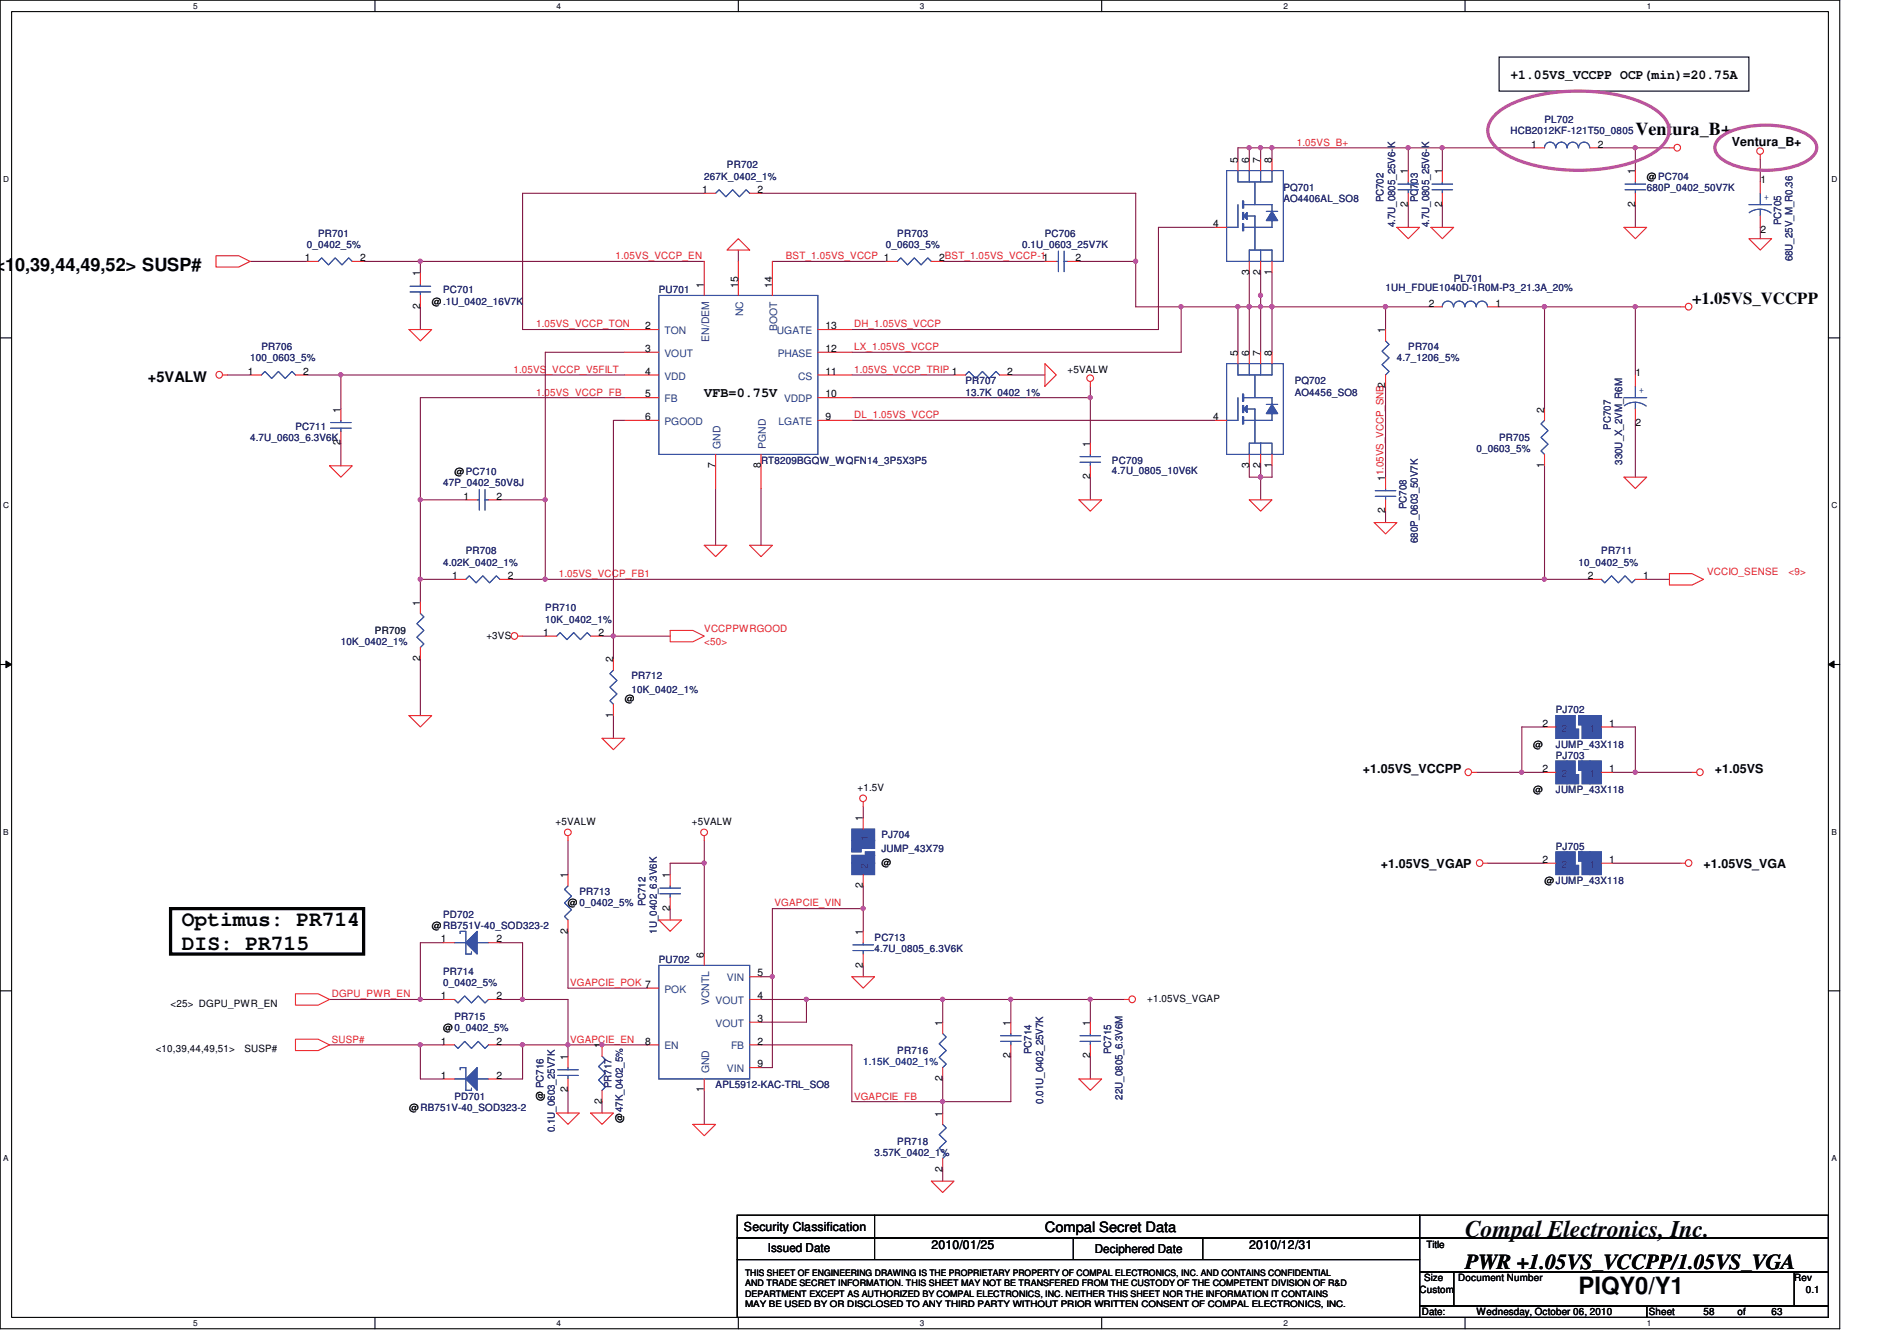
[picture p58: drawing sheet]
<svg xmlns="http://www.w3.org/2000/svg" width="297mm" height="210mm" viewBox="0 0 297 210" stroke-linecap="round" stroke-linejoin="round" font-family="sans-serif">
<defs><g id="words">
<g font-size="3.7" fill="#010202">
<text x="229.4" y="193.6">Compal Electronics, Inc.</text>
<text x="247.2" y="202.6">PIQY0/Y1</text>
</g>
<g font-size="3.3" fill="#010202">
<text x="28.5" y="145">Optimus: PR714</text>
<text x="28.5" y="148.8">DIS: PR715</text>
<text x="229.4" y="198.7">PWR +1.05VS_VCCPP/1.05VS_VGA</text>
</g>
<g font-size="2.8" fill="#010202">
<text x="256.1" y="21.1">Ventura_B+</text>
<text x="-.8" y="42.5">&lt;</text>
<text x=".8" y="42.5">10,39,44,49,52&gt; SUSP#</text>
</g>
<text font-size="2.6" fill="#010202" x="265" y="47.6">+1.05VS_VCCPP</text>
<text font-size="2.3" fill="#010202" x="23.2" y="59.8">+5VALW</text>
<text font-size="2.2" fill="#010202" x="163.6" y="192.9">Compal Secret Data</text>
<g font-size="2.1" fill="#010202">
<text x="236.5" y="12.4">+1.05VS_VCCPP OCP(min)=20.75A</text>
<text x="110.3" y="62.2">VFB=0.75V</text>
</g>
<g font-size="1.9" fill="#010202">
<text x="271.2" y="22.9">Ventura_B+</text>
<text x="213.4" y="121">+1.05VS_VCCPP</text>
<text x="268.5" y="121">+1.05VS</text>
<text x="216.2" y="135.9">+1.05VS_VGAP</text>
<text x="266.7" y="135.9">+1.05VS_VGA</text>
<text x="116.5" y="192.8">Security Classification</text>
<text x="120.2" y="196.1">Issued Date</text>
<text x="145.8" y="195.6">2010/01/25</text>
<text x="171.4" y="196.3">Deciphered Date</text>
<text x="195.6" y="195.6">2010/12/31</text>
</g>
<g font-size="1.6" fill="#ed2024">
<text x="203.1" y="22.8">1.05VS_B+</text>
<text x="96.4" y="40.6">1.05VS_VCCP_EN</text>
<text x="123.1" y="40.6">BST_1.05VS_VCCP 1</text>
<text x="83.9" y="51.3">1.05VS_VCCP_TON</text>
<text x="133.7" y="51.3">DH_1.05VS_VCCP</text>
<text x="80.4" y="58.4">1.05VS_VCCP_V5FILT</text>
<text x="133.7" y="58.4">1.05VS_VCCP_TRIP 1</text>
<text x="133.7" y="54.8">LX_1.05VS_VCCP</text>
<text x="83.9" y="61.9">1.05VS_VCCP_FB</text>
<text x="133.7" y="65.5">DL_1.05VS_VCCP</text>
<text x="87.5" y="90.4">1.05VS_VCCP_FB1</text>
<text x="267.3" y="90">VCCIO_SENSE</text>
<text x="280.1" y="90">&lt;9&gt;</text>
<text x="110.3" y="98.9">VCCPPWRGOOD</text>
<text x="110.3" y="101">&lt;50&gt;</text>
<text x="121.3" y="141.9">VGAPCIE_VIN</text>
<text x="89.3" y="154.4">VGAPCIE_POK 7</text>
<text x="51.9" y="156.2">DGPU_PWR_EN</text>
<text x="51.9" y="163.3">SUSP#</text>
<text x="89.3" y="163.3">VGAPCIE_EN</text>
<text x="133.7" y="172.2">VGAPCIE_FB</text>
</g>
<g font-size="1.6" fill="#282973">
<text x="236.5" y="21">HCB2012KF-121T50_0805</text>
<text x="241.8" y="19.3">PL702</text>
<text x="110.3" y="28.1">267K_0402_1%</text>
<text x="113.8" y="26.4">PR702</text>
<text x="201" y="29.9">PQ701</text>
<text x="257.8" y="29.9">680P_0402_50V7K</text>
<text x="201" y="31.7">AO4406AL_SO8</text>
<text x="216.7" y="31.7" transform="rotate(-90 216.7 31.7)">PC702</text>
<text x="218.4" y="35.6" transform="rotate(-90 218.4 35.6)">4.7U_0805_25V6-K</text>
<text x="222" y="31.7" transform="rotate(-90 222 31.7)">PC703</text>
<text x="223.8" y="35.6" transform="rotate(-90 223.8 35.6)">4.7U_0805_25V6-K</text>
<text x="278.9" y="35.3" transform="rotate(-90 278.9 35.3)">PC705</text>
<text x="48" y="38.8">0_0402_5%</text>
<text x="49.8" y="37">PR701</text>
<text x="138.7" y="38.8">0_0603_5%</text>
<text x="140.5" y="37">PR703</text>
<text x="160.1" y="38.8">0.1U_0603_25V7K</text>
<text x="163.6" y="37">PC706</text>
<text x="280.7" y="40.9" transform="rotate(-90 280.7 40.9)">68U_25V_M_R0.36</text>
<text x="69.4" y="45.9">PC701</text>
<text x="103.2" y="45.9">PU701</text>
<text x="217" y="45.6">1UH_FDUE1040D-1R0M-P3_21.3A_20%</text>
<text x="227.6" y="44.2">PL701</text>
<text x="39.2" y="56.6">100_0603_5%</text>
<text x="40.9" y="54.8">PR706</text>
<text x="218.7" y="56.6">4.7_1206_5%</text>
<text x="220.5" y="54.8">PR704</text>
<text x="151.2" y="60.2">PR707</text>
<text x="151.2" y="61.9">13.7K_0402_1%</text>
<text x="202.7" y="60.2">PQ702</text>
<text x="202.7" y="61.9">AO4456_SO8</text>
<text x="39.2" y="69">4.7U_0603_6.3V6K</text>
<text x="46.3" y="67.3">PC711</text>
<text x="231.2" y="70.8">0_0603_5%</text>
<text x="234.7" y="69">PR705</text>
<text x="252.2" y="67.3" transform="rotate(-90 252.2 67.3)">PC707</text>
<text x="69.4" y="76.2">47P_0402_50V8J</text>
<text x="119.2" y="72.6">RT8209BGQW_WQFN14_3P5X3P5</text>
<text x="174.1" y="72.6">PC709</text>
<text x="174.1" y="74.2">4.7U_0805_10V6K</text>
<text x="254" y="72.8" transform="rotate(-90 254 72.8)">330U_X_2VM_R6M</text>
<text x="220.2" y="79.7" transform="rotate(-90 220.2 79.7)">PC708</text>
<text x="69.4" y="88.6">4.02K_0402_1%</text>
<text x="72.9" y="86.8">PR708</text>
<text x="222" y="85" transform="rotate(-90 222 85)">680P_0603_50V7K</text>
<text x="247.2" y="88.6">10_0402_5%</text>
<text x="250.7" y="86.8">PR711</text>
<text x="85.4" y="95.7">PR710</text>
<text x="53.4" y="101">10K_0402_1%</text>
<text x="85.4" y="97.5">10K_0402_1%</text>
<text x="98.9" y="106.4">PR712</text>
<text x="98.9" y="108.5">10K_0402_1%</text>
<text x="243.6" y="111.7">PJ702</text>
<text x="243.6" y="117">JUMP_43X118</text>
<text x="243.6" y="118.8">PJ703</text>
<text x="243.6" y="124.2">JUMP_43X118</text>
<text x="138" y="131.3">PJ704</text>
<text x="138" y="133.4">JUMP_43X79</text>
<text x="243.6" y="133.1">PJ705</text>
<text x="69.4" y="143.7">PD702</text>
<text x="90.7" y="140.2">PR713</text>
<text x="101.1" y="141.9" transform="rotate(-90 101.1 141.9)">PC712</text>
<text x="102.9" y="146.2" transform="rotate(-90 102.9 146.2)">1U_0402_6.3V6K</text>
<text x="136.9" y="147.3">PC713</text>
<text x="136.9" y="149.1">4.7U_0805_6.3V6K</text>
<text x="69.4" y="152.6">PR714</text>
<text x="69.4" y="154.4">0_0402_5%</text>
<text x="103.2" y="150.8">PU702</text>
<text x="71.2" y="159.7">PR715</text>
<text x="140.5" y="165.1">PR716</text>
<text x="161.5" y="165.1" transform="rotate(-90 161.5 165.1)">PC714</text>
<text x="174" y="165.1" transform="rotate(-90 174 165.1)">PC715</text>
<text x="71.2" y="172.2">PD701</text>
<text x="95.8" y="170.4" transform="rotate(-90 95.8 170.4)">PR717</text>
<text x="112.1" y="170.4">APL5912-KAC-TRL_SO8</text>
<text x="163.3" y="172.8" transform="rotate(-90 163.3 172.8)">0.01U_0402_25V7K</text>
<text x="175.8" y="172.2" transform="rotate(-90 175.8 172.2)">22U_0805_6.3V6M</text>
<text x="86.9" y="177.3" transform="rotate(-90 86.9 177.3)">0.1U_0603_25V7K</text>
<text x="140.5" y="179.3">PR718</text>
<text x="136.9" y="181.1">3.57K_0402_1%</text>
</g>
<g font-size="1.6" fill="#010202">
<text x="239.7" y="23.1">1</text>
<text x="250.2" y="23.1">2</text>
<text x="193.8" y="25.5" transform="rotate(-90 193.8 25.5)">5</text>
<text x="195.6" y="25.5" transform="rotate(-90 195.6 25.5)">6</text>
<text x="197.4" y="25.5" transform="rotate(-90 197.4 25.5)">7</text>
<text x="199.1" y="25.5" transform="rotate(-90 199.1 25.5)">8</text>
<text x="220.5" y="27.3" transform="rotate(-90 220.5 27.3)">1</text>
<text x="225.8" y="27.3" transform="rotate(-90 225.8 27.3)">1</text>
<text x="256" y="27.3" transform="rotate(-90 256 27.3)">1</text>
<text x="257.8" y="28.1">@PC704</text>
<text x="275.7" y="28.7">1</text>
<text x="109.9" y="30.2">1</text>
<text x="118.6" y="30.2">2</text>
<text x="189.9" y="35.6">4</text>
<text x="220.5" y="32.4" transform="rotate(-90 220.5 32.4)">2</text>
<text x="225.8" y="32.4" transform="rotate(-90 225.8 32.4)">2</text>
<text x="256" y="32.4" transform="rotate(-90 256 32.4)">2</text>
<text x="47.7" y="40.9">1</text>
<text x="56.4" y="40.9">2</text>
<text x="147.1" y="40.9">2BST_1.05VS_VCCP-11</text>
<text x="168.4" y="40.9">2</text>
<text x="275.7" y="36.5">2</text>
<text x="65.8" y="43.3" transform="rotate(-90 65.8 43.3)">1</text>
<text x="67.6" y="47.7">@.1U_0402_16V7K</text>
<text x="110.2" y="45" transform="rotate(-90 110.2 45)">1</text>
<text x="115.6" y="45" transform="rotate(-90 115.6 45)">15</text>
<text x="120.9" y="45" transform="rotate(-90 120.9 45)">14</text>
<text x="195.6" y="43" transform="rotate(-90 195.6 43)">3</text>
<text x="197.4" y="43" transform="rotate(-90 197.4 43)">2</text>
<text x="199.1" y="43" transform="rotate(-90 199.1 43)">1</text>
<text x="65.8" y="48.4" transform="rotate(-90 65.8 48.4)">2</text>
<text x="101" y="51.6">2</text>
<text x="129.3" y="51.6">13</text>
<text x="216.9" y="52.2" transform="rotate(-90 216.9 52.2)">1</text>
<text x="223.7" y="48">2</text>
<text x="234.2" y="48">1</text>
<text x="38.8" y="58.7">1</text>
<text x="47.5" y="58.7">2</text>
<text x="101" y="55.1">3</text>
<text x="101" y="58.7">4</text>
<text x="129.3" y="58.7">11</text>
<text x="129.3" y="55.1">12</text>
<text x="157.7" y="58.7">2</text>
<text x="167.2" y="58.4">+5VALW</text>
<text x="193.8" y="55.7" transform="rotate(-90 193.8 55.7)">5</text>
<text x="195.6" y="55.7" transform="rotate(-90 195.6 55.7)">6</text>
<text x="197.4" y="55.7" transform="rotate(-90 197.4 55.7)">7</text>
<text x="199.1" y="55.7" transform="rotate(-90 199.1 55.7)">8</text>
<text x="256.1" y="58.9">1</text>
<text x="53.3" y="64.6" transform="rotate(-90 53.3 64.6)">1</text>
<text x="101" y="62.2">5</text>
<text x="101" y="65.8">6</text>
<text x="129.3" y="65.8">9</text>
<text x="129.3" y="62.2">10</text>
<text x="189.9" y="65.8">4</text>
<text x="241.8" y="64.6" transform="rotate(-90 241.8 64.6)">2</text>
<text x="53.3" y="69.7" transform="rotate(-90 53.3 69.7)">2</text>
<text x="170.7" y="69.9" transform="rotate(-90 170.7 69.9)">1</text>
<text x="256.1" y="66.7">2</text>
<text x="71.2" y="74.4">@PC710</text>
<text x="112" y="73.3" transform="rotate(-90 112 73.3)">7</text>
<text x="119.1" y="73.3" transform="rotate(-90 119.1 73.3)">8</text>
<text x="170.7" y="75.1" transform="rotate(-90 170.7 75.1)">2</text>
<text x="195.6" y="73.3" transform="rotate(-90 195.6 73.3)">3</text>
<text x="197.4" y="73.3" transform="rotate(-90 197.4 73.3)">2</text>
<text x="199.1" y="73.3" transform="rotate(-90 199.1 73.3)">1</text>
<text x="216.9" y="75.3" transform="rotate(-90 216.9 75.3)">11.05VS_VCCP_SNB2</text>
<text x="241.8" y="73.3" transform="rotate(-90 241.8 73.3)">1</text>
<text x="72.6" y="78.2">1</text>
<text x="77.7" y="78.2">2</text>
<text x="216.9" y="80.4" transform="rotate(-90 216.9 80.4)">2</text>
<text x="65.8" y="94.8" transform="rotate(-90 65.8 94.8)">1</text>
<text x="70.8" y="90.7">1</text>
<text x="79.5" y="90.7">2</text>
<text x="248.6" y="90.7">2</text>
<text x="257.3" y="90.7">1</text>
<text x="76.2" y="100">+3VS</text>
<text x="85" y="99.6">1</text>
<text x="93.7" y="99.6">2</text>
<text x="65.8" y="103.5" transform="rotate(-90 65.8 103.5)">2</text>
<text x="96" y="103.7" transform="rotate(-90 96 103.7)">2</text>
<text x="96" y="112.4" transform="rotate(-90 96 112.4)">1</text>
<text x="97.8" y="109.9">@</text>
<text x="241.5" y="113.8">2</text>
<text x="252" y="113.8">1</text>
<text x="240.1" y="117">@</text>
<text x="134.3" y="123.8">+1.5V</text>
<text x="240.1" y="124.2">@</text>
<text x="241.5" y="120.9">2</text>
<text x="252" y="120.9">1</text>
<text x="87" y="129.2">+5VALW</text>
<text x="108.3" y="129.2">+5VALW</text>
<text x="135.1" y="128.6" transform="rotate(-90 135.1 128.6)">1</text>
<text x="88.9" y="137.5" transform="rotate(-90 88.9 137.5)">1</text>
<text x="104.9" y="137.5" transform="rotate(-90 104.9 137.5)">1</text>
<text x="138" y="135.5">@</text>
<text x="241.5" y="135.1">2</text>
<text x="252" y="135.1">1</text>
<text x="88.9" y="141.9">@0_0402_5%</text>
<text x="104.9" y="142.6" transform="rotate(-90 104.9 142.6)">2</text>
<text x="135.1" y="139.1" transform="rotate(-90 135.1 139.1)">2</text>
<text x="241.8" y="138.4">@JUMP_43X118</text>
<text x="67.6" y="145.5">@RB751V-40_SOD323-2</text>
<text x="69" y="147.6">1</text>
<text x="77.7" y="147.6">2</text>
<text x="88.9" y="146.2" transform="rotate(-90 88.9 146.2)">2</text>
<text x="110.2" y="149.9" transform="rotate(-90 110.2 149.9)">6</text>
<text x="135.1" y="146.4" transform="rotate(-90 135.1 146.4)">1</text>
<text x="118.6" y="152.9">5</text>
<text x="135.1" y="151.5" transform="rotate(-90 135.1 151.5)">2</text>
<text x="26.7" y="157.6">&lt;25&gt; DGPU_PWR_EN</text>
<text x="69" y="156.5">1</text>
<text x="69.4" y="161.5">@0_0402_5%</text>
<text x="77.7" y="156.5">2</text>
<text x="118.6" y="156.5">4</text>
<text x="118.6" y="160">3</text>
<text x="147.6" y="160.6" transform="rotate(-90 147.6 160.6)">1</text>
<text x="158.2" y="160.6" transform="rotate(-90 158.2 160.6)">1</text>
<text x="170.7" y="160.6" transform="rotate(-90 170.7 160.6)">1</text>
<text x="179.6" y="156.9">+1.05VS_VGAP</text>
<text x="24.4" y="164.7">&lt;10,39,44,49,51&gt;</text>
<text x="38.3" y="164.7">SUSP#</text>
<text x="69" y="163.6">1</text>
<text x="77.7" y="163.6">2</text>
<text x="88.9" y="165.9" transform="rotate(-90 88.9 165.9)">1</text>
<text x="94.2" y="164.2" transform="rotate(-90 94.2 164.2)">1</text>
<text x="101" y="163.6">8</text>
<text x="118.6" y="167.1">9</text>
<text x="118.6" y="163.6">2</text>
<text x="158.2" y="165.7" transform="rotate(-90 158.2 165.7)">2</text>
<text x="170.7" y="165.7" transform="rotate(-90 170.7 165.7)">2</text>
<text x="64" y="173.9">@RB751V-40_SOD323-2</text>
<text x="69" y="168.9">1</text>
<text x="77.7" y="168.9">2</text>
<text x="85.1" y="172.3" transform="rotate(-90 85.1 172.3)">@ PC716</text>
<text x="88.9" y="171.1" transform="rotate(-90 88.9 171.1)">2</text>
<text x="94.2" y="172.8" transform="rotate(-90 94.2 172.8)">2</text>
<text x="110.2" y="171.1" transform="rotate(-90 110.2 171.1)">1</text>
<text x="147.6" y="169.3" transform="rotate(-90 147.6 169.3)">2</text>
<text x="97.5" y="175.9" transform="rotate(-90 97.5 175.9)">@47K_0402_5%</text>
<text x="147.6" y="174.8" transform="rotate(-90 147.6 174.8)">1</text>
<text x="147.6" y="183.5" transform="rotate(-90 147.6 183.5)">2</text>
<text x="223.3" y="195.4">Title</text>
<text x="222.3" y="202.4">Custom</text>
<text x="223" y="200.6">Size</text>
<text x="228.3" y="200.6">Document Number</text>
<text x="281" y="200.6">Rev</text>
<text x="282.7" y="202.4">0.1</text>
<text x="222.6" y="205.9">Date:</text>
<text x="231.2" y="205.9">Wednesday, October 06, 2010</text>
<text x="258.2" y="205.9">Sheet</text>
<text x="266.7" y="205.9">58</text>
<text x="272.1" y="205.9">of</text>
<text x="277.4" y="205.9">63</text>
</g>
<g font-size="1.6" fill="#3953a4">
<text x="276.2" y="31.3">+</text>
<text x="256.6" y="61.5">+</text>
</g>
<g font-size="1.6" fill="#1d437e">
<text x="104.1" y="52.3">TON</text>
<text x="111" y="53.5" transform="rotate(-90 111 53.5)">EN/DEM</text>
<text x="116.4" y="49.5" transform="rotate(-90 116.4 49.5)">NC</text>
<text x="121.7" y="52.3">UGATE</text>
<text x="121.7" y="51.8" transform="rotate(-90 121.7 51.8)">BOOT</text>
<text x="104.1" y="55.9">VOUT</text>
<text x="104.1" y="59.4">VDD</text>
<text x="121.8" y="55.9">PHASE</text>
<text x="125" y="59.4">CS</text>
<text x="104.1" y="63">FB</text>
<text x="122.8" y="63">VDDP</text>
<text x="104.1" y="66.5">PGOOD</text>
<text x="112.8" y="70.3" transform="rotate(-90 112.8 70.3)">GND</text>
<text x="119.9" y="70.3" transform="rotate(-90 119.9 70.3)">PGND</text>
<text x="121.9" y="66.5">LGATE</text>
<text x="104.1" y="155.4">POK</text>
<text x="113.8" y="153.7">VIN</text>
<text x="111" y="157.4" transform="rotate(-90 111 157.4)">VCNTL</text>
<text x="112.1" y="157.2">VOUT</text>
<text x="112.1" y="160.8">VOUT</text>
<text x="104.1" y="164.3">EN</text>
<text x="113.8" y="167.9">VIN</text>
<text x="114.5" y="164.3">FB</text>
<text x="111" y="168.1" transform="rotate(-90 111 168.1)">GND</text>
</g>
<text font-size="1.6" fill="#004040" x="58.7" y="99.3">PR709</text>
<text font-size="1.6" fill="#2b318c" x="135.2" y="166.8">1.15K_0402_1%</text>
<g font-size="1.4" fill="#010202">
<text x="116.7" y="199.8">THIS SHEET OF ENGINEERING DRAWING IS THE PROPRIETARY PROPERTY OF COMPAL ELECTRONICS, INC. AND CONTAINS CONFIDENTIAL</text>
<text x="116.7" y="201.4">AND TRADE SECRET INFORMATION. THIS SHEET MAY NOT BE TRANSFERED FROM THE CUSTODY OF THE COMPETENT DIVISION OF R&amp;D</text>
<text x="116.7" y="203.1">DEPARTMENT EXCEPT AS AUTHORIZED BY COMPAL ELECTRONICS, INC. NEITHER THIS SHEET NOR THE INFORMATION IT CONTAINS</text>
<text x="116.7" y="204.7">MAY BE USED BY OR DISCLOSED TO ANY THIRD PARTY WITHOUT PRIOR WRITTEN CONSENT OF COMPAL ELECTRONICS, INC.</text>
</g>
<g font-size="1.3" fill="#010202">
<text x="30.3" y="1.4">5</text>
<text x="87.2" y="1.4">4</text>
<text x="144.1" y="1.4">3</text>
<text x="201" y="1.4">2</text>
<text x="257.8" y="1.4">1</text>
<text x=".5" y="28.5">D</text>
<text x="286.8" y="28.5">D</text>
<text x=".5" y="79.6">C</text>
<text x="286.8" y="79.6">C</text>
<text x=".5" y="130.7">B</text>
<text x="286.8" y="130.7">B</text>
<text x=".5" y="181.8">A</text>
<text x="286.8" y="181.8">A</text>
<text x="30.3" y="207.6">5</text>
<text x="87.2" y="207.6">4</text>
<text x="144.1" y="207.6">3</text>
<text x="201" y="207.6">2</text>
<text x="257.8" y="207.6">1</text>
</g>
</g></defs>
<path d="M0 0h288.1v208.1h-288.1zM1.8 1.8h284.5v204.5h-284.5z" fill="none" stroke="#010202" stroke-width=".17"/>
<g fill="#fff">
<path d="M30.3 .2h.6v1.4h-.6z"/>
<path d="M30.3 206.5h.6v1.4h-.6z"/>
</g>
<path d="M58.7 0v1.8M58.7 206.3v1.8" fill="none" stroke="#010202" stroke-width=".17"/>
<g fill="#fff">
<path d="M87.2 .2h.6v1.4h-.6z"/>
<path d="M87.2 206.5h.6v1.4h-.6z"/>
</g>
<path d="M115.6 0v1.8M115.6 206.3v1.8" fill="none" stroke="#010202" stroke-width=".17"/>
<g fill="#fff">
<path d="M144.1 .2h.6v1.4h-.6z"/>
<path d="M144.1 206.5h.6v1.4h-.6z"/>
</g>
<path d="M172.5 0v1.8M172.5 206.3v1.8" fill="none" stroke="#010202" stroke-width=".17"/>
<g fill="#fff">
<path d="M201 .2h.6v1.4h-.6z"/>
<path d="M201 206.5h.6v1.4h-.6z"/>
</g>
<path d="M229.4 0v1.8M229.4 206.3v1.8" fill="none" stroke="#010202" stroke-width=".17"/>
<g fill="#fff">
<path d="M257.8 .2h.7v1.4h-.7z"/>
<path d="M257.8 206.5h.7v1.4h-.7z"/>
<path d="M.5 27.3h.9v1.4h-.9z"/>
<path d="M286.8 27.3h.9v1.4h-.9z"/>
<path d="M.5 78.4h.9v1.4h-.9z"/>
<path d="M286.8 78.4h.9v1.4h-.9z"/>
</g>
<path d="M0 52.9h1.8M286.3 52.9h1.8" fill="none" stroke="#010202" stroke-width=".17"/>
<g fill="#fff">
<path d="M.5 129.6h.8v1.4h-.8z"/>
<path d="M286.8 129.6h.8v1.4h-.8z"/>
</g>
<path d="M0 104.1h1.8M286.3 104.1h1.8" fill="none" stroke="#010202" stroke-width=".17"/>
<path d="M.9 103.5l.9 .6-.9 .5z" fill="#010202"/>
<path d="M.9 103.5l.9 .6-.9 .5z" fill="none" stroke="#010202" stroke-width=".16"/>
<path d="M286.3 104.1l.9-.6v1.1z" fill="#010202"/>
<path d="M286.3 104.1l.9-.6v1.1z" fill="none" stroke="#010202" stroke-width=".16"/>
<g fill="#fff">
<path d="M.5 180.7h.8v1.4h-.8z"/>
<path d="M286.8 180.7h.8v1.4h-.8z"/>
</g>
<path d="M0 155.1h1.8M286.3 155.1h1.8" fill="none" stroke="#010202" stroke-width=".17"/>
<g fill="none" stroke="#7f1442" stroke-width=".17">
<path d="M110.3 30.3h-28.5v21.3h16M119.2 30.3h58.6M181.4 35.6v16M85.4 55.2h12.4M133.4 55.2h51.6M133.4 58.7h16M147.6 40.9h16M256.1 48v10.7M97.8 62.3h-32v16M119.2 76.5v8.9M170.7 74.7v3.6M256.1 65.8v8.9"/>
<path d="M71.2 90.7h-5.4v3.6"/>
</g>
<circle cx="65.8" cy="90.7" r=".32" fill="#b9529f"/>
<circle cx="65.8" cy="90.7" r=".32" fill="none" stroke="#b9529f" stroke-width=".17"/>
<path d="M53.4 58.7v5.3M53.4 69.4v3.5M65.8 103.2v8.9" fill="none" stroke="#7f1442" stroke-width=".17"/>
<circle cx="53.4" cy="58.7" r=".32" fill="#b9529f"/>
<circle cx="53.4" cy="58.7" r=".32" fill="none" stroke="#b9529f" stroke-width=".17"/>
<path d="M225.8 23.2v3.5M256.1 23.2h5.3M35.6 58.7h3.6M48 58.7h49.8M65.8 40.9h44.5M85.4 55.2v23.1h-7.1M133.4 51.6h48M65.8 78.3h7.1M170.7 62.3v7.1" fill="none" stroke="#7f1442" stroke-width=".17"/>
<circle cx="65.8" cy="40.9" r=".32" fill="#b9529f"/>
<circle cx="65.8" cy="40.9" r=".32" fill="none" stroke="#b9529f" stroke-width=".17"/>
<path d="M225.8 23.2h14.3M39.2 40.9h8.8M65.8 40.9v1.8M120.9 40.9h17.8" fill="none" stroke="#7f1442" stroke-width=".17"/>
<circle cx="225.8" cy="23.1" r=".32" fill="#b9529f"/>
<circle cx="225.8" cy="23.1" r=".32" fill="none" stroke="#b9529f" stroke-width=".17"/>
<path d="M56.9 40.9h8.9M65.8 48v3.6M234.7 48h7.1M133.4 62.3h37.3M241.8 72.9v17.8" fill="none" stroke="#7f1442" stroke-width=".17"/>
<circle cx="170.7" cy="62.2" r=".32" fill="#b9529f"/>
<circle cx="170.7" cy="62.2" r=".32" fill="none" stroke="#b9529f" stroke-width=".17"/>
<path d="M65.8 78.3v12.4" fill="none" stroke="#7f1442" stroke-width=".17"/>
<circle cx="65.8" cy="78.2" r=".32" fill="#b9529f"/>
<circle cx="65.8" cy="78.2" r=".32" fill="none" stroke="#b9529f" stroke-width=".17"/>
<path d="M85.4 78.3v12.4" fill="none" stroke="#7f1442" stroke-width=".17"/>
<circle cx="85.4" cy="78.2" r=".32" fill="#b9529f"/>
<circle cx="85.4" cy="78.2" r=".32" fill="none" stroke="#b9529f" stroke-width=".17"/>
<path d="M158.3 58.7h5.3M217 48v3.6M133.4 65.8h56.9M197.4 74.7v3.6M217 60.5v14.2M80 90.7h5.4" fill="none" stroke="#7f1442" stroke-width=".17"/>
<circle cx="197.4" cy="74.7" r=".32" fill="#b9529f"/>
<circle cx="197.4" cy="74.7" r=".32" fill="none" stroke="#b9529f" stroke-width=".17"/>
<path d="M256.1 23.2v3.5" fill="none" stroke="#7f1442" stroke-width=".17"/>
<circle cx="256" cy="23.1" r=".32" fill="#b9529f"/>
<circle cx="256" cy="23.1" r=".32" fill="none" stroke="#b9529f" stroke-width=".17"/>
<path d="M195.6 23.2v1.7M220.5 23.2h5.3M256.1 32v3.6" fill="none" stroke="#7f1442" stroke-width=".17"/>
<circle cx="220.5" cy="23.1" r=".32" fill="#b9529f"/>
<circle cx="220.5" cy="23.1" r=".32" fill="none" stroke="#b9529f" stroke-width=".17"/>
<path d="M195.6 42.7v5.3" fill="none" stroke="#7f1442" stroke-width=".17"/>
<circle cx="195.6" cy="48" r=".32" fill="#b9529f"/>
<circle cx="195.6" cy="48" r=".32" fill="none" stroke="#b9529f" stroke-width=".17"/>
<path d="M193.8 48h1.8M197.4 48v7.2" fill="none" stroke="#7f1442" stroke-width=".17"/>
<circle cx="193.8" cy="48" r=".32" fill="#b9529f"/>
<circle cx="193.8" cy="48" r=".32" fill="none" stroke="#b9529f" stroke-width=".17"/>
<path d="M181.4 35.6h8.9M195.6 72.9v1.8M197.4 72.9v1.8M199.2 72.9v1.8M217 80v1.8" fill="none" stroke="#7f1442" stroke-width=".17"/>
<circle cx="197.4" cy="74.7" r=".32" fill="#b9529f"/>
<circle cx="197.4" cy="74.7" r=".32" fill="none" stroke="#b9529f" stroke-width=".17"/>
<path d="M168.9 40.9h8.9M195.6 48h1.8" fill="none" stroke="#7f1442" stroke-width=".17"/>
<circle cx="195.6" cy="48" r=".32" fill="#b9529f"/>
<circle cx="195.6" cy="48" r=".32" fill="none" stroke="#b9529f" stroke-width=".17"/>
<path d="M241.8 48h14.3" fill="none" stroke="#7f1442" stroke-width=".17"/>
<circle cx="241.8" cy="48" r=".32" fill="#b9529f"/>
<circle cx="241.8" cy="48" r=".32" fill="none" stroke="#b9529f" stroke-width=".17"/>
<path d="M85.4 90.7h156.4" fill="none" stroke="#7f1442" stroke-width=".17"/>
<circle cx="241.8" cy="90.7" r=".32" fill="#b9529f"/>
<circle cx="241.8" cy="90.7" r=".32" fill="none" stroke="#b9529f" stroke-width=".17"/>
<circle cx="85.4" cy="90.7" r=".32" fill="#b9529f"/>
<circle cx="85.4" cy="90.7" r=".32" fill="none" stroke="#b9529f" stroke-width=".17"/>
<path d="M241.8 48v16" fill="none" stroke="#7f1442" stroke-width=".17"/>
<circle cx="241.8" cy="48" r=".32" fill="#b9529f"/>
<circle cx="241.8" cy="48" r=".32" fill="none" stroke="#b9529f" stroke-width=".17"/>
<path d="M199.2 48h17.8" fill="none" stroke="#7f1442" stroke-width=".17"/>
<circle cx="216.9" cy="48" r=".32" fill="#b9529f"/>
<circle cx="216.9" cy="48" r=".32" fill="none" stroke="#b9529f" stroke-width=".17"/>
<circle cx="199.1" cy="48" r=".32" fill="#b9529f"/>
<circle cx="199.1" cy="48" r=".32" fill="none" stroke="#b9529f" stroke-width=".17"/>
<path d="M195.6 48v7.2M217 48h7.1" fill="none" stroke="#7f1442" stroke-width=".17"/>
<circle cx="216.9" cy="48" r=".32" fill="#b9529f"/>
<circle cx="216.9" cy="48" r=".32" fill="none" stroke="#b9529f" stroke-width=".17"/>
<path d="M199.2 23.2h21.3v3.5M220.5 32v3.6M225.8 32v3.6" fill="none" stroke="#7f1442" stroke-width=".17"/>
<circle cx="199.1" cy="23.1" r=".32" fill="#b9529f"/>
<circle cx="199.1" cy="23.1" r=".32" fill="none" stroke="#b9529f" stroke-width=".17"/>
<path d="M94.3 99.6h10.6" fill="none" stroke="#7f1442" stroke-width=".17"/>
<circle cx="96" cy="99.6" r=".32" fill="#b9529f"/>
<circle cx="96" cy="99.6" r=".32" fill="none" stroke="#b9529f" stroke-width=".17"/>
<path d="M256.1 48h7.1M97.8 65.8h-1.7v33.8" fill="none" stroke="#7f1442" stroke-width=".17"/>
<circle cx="256" cy="48" r=".32" fill="#b9529f"/>
<circle cx="256" cy="48" r=".32" fill="none" stroke="#b9529f" stroke-width=".17"/>
<path d="M177.8 40.9v7.1" fill="none" stroke="#7f1442" stroke-width=".17"/>
<circle cx="177.8" cy="40.9" r=".32" fill="#b9529f"/>
<circle cx="177.8" cy="40.9" r=".32" fill="none" stroke="#b9529f" stroke-width=".17"/>
<path d="M115.6 39.2v1.7M197.4 23.2h1.8v1.7M199.2 48v7.2M112.1 76.5v8.9" fill="none" stroke="#7f1442" stroke-width=".17"/>
<circle cx="197.4" cy="23.1" r=".32" fill="#b9529f"/>
<circle cx="197.4" cy="23.1" r=".32" fill="none" stroke="#b9529f" stroke-width=".17"/>
<path d="M195.6 23.2h1.8v1.7" fill="none" stroke="#7f1442" stroke-width=".17"/>
<circle cx="195.6" cy="23.1" r=".32" fill="#b9529f"/>
<circle cx="195.6" cy="23.1" r=".32" fill="none" stroke="#b9529f" stroke-width=".17"/>
<path d="M195.6 23.2h-1.8v1.7M250.7 23.2h5.4M185 48h8.8v7.2M96.1 99.6v3.6M96.1 112.1v3.5M252.5 113.8h3.6v7.1" fill="none" stroke="#7f1442" stroke-width=".17"/>
<circle cx="256" cy="120.9" r=".32" fill="#b9529f"/>
<circle cx="256" cy="120.9" r=".32" fill="none" stroke="#b9529f" stroke-width=".17"/>
<path d="M241.8 113.8h-3.5v7.1" fill="none" stroke="#7f1442" stroke-width=".17"/>
<circle cx="238.3" cy="120.9" r=".32" fill="#b9529f"/>
<circle cx="238.3" cy="120.9" r=".32" fill="none" stroke="#b9529f" stroke-width=".17"/>
<path d="M275.6 24.9v3.6M275.6 35.6v1.8M170.7 60.5v1.8M231.2 120.9h10.6M252.5 120.9h12.5M65.8 156.5h3.6M81.8 156.5h7.1v7.1" fill="none" stroke="#7f1442" stroke-width=".17"/>
<circle cx="65.8" cy="156.5" r=".32" fill="#b9529f"/>
<circle cx="65.8" cy="156.5" r=".32" fill="none" stroke="#b9529f" stroke-width=".17"/>
<path d="M69.4 147.6h-3.6v8.9M81.8 147.6v8.9M78.3 163.6h3.5v5.3h-3.5" fill="none" stroke="#7f1442" stroke-width=".17"/>
<circle cx="81.8" cy="156.5" r=".32" fill="#b9529f"/>
<circle cx="81.8" cy="156.5" r=".32" fill="none" stroke="#b9529f" stroke-width=".17"/>
<path d="M78.3 147.6h3.5M51.6 163.6h14.2v5.3" fill="none" stroke="#7f1442" stroke-width=".17"/>
<circle cx="65.8" cy="163.6" r=".32" fill="#b9529f"/>
<circle cx="65.8" cy="163.6" r=".32" fill="none" stroke="#b9529f" stroke-width=".17"/>
<path d="M88.9 131.6v5.3M110.3 135.2v14.2M51.6 156.5h14.2M78.3 156.5h3.5M88.9 145.8v8.9h12.5M65.8 168.9h3.6" fill="none" stroke="#7f1442" stroke-width=".17"/>
<circle cx="110.2" cy="135.1" r=".32" fill="#b9529f"/>
<circle cx="110.2" cy="135.1" r=".32" fill="none" stroke="#b9529f" stroke-width=".17"/>
<path d="M110.3 135.2h-5.4v1.7M120.9 152.9v14.3" fill="none" stroke="#7f1442" stroke-width=".17"/>
<circle cx="120.9" cy="152.9" r=".32" fill="#b9529f"/>
<circle cx="120.9" cy="152.9" r=".32" fill="none" stroke="#b9529f" stroke-width=".17"/>
<path d="M110.3 131.6v3.6M135.2 138.7v3.6h-14.3M119.2 160.1h7.1M119.2 167.2h1.7" fill="none" stroke="#7f1442" stroke-width=".17"/>
<circle cx="135.1" cy="142.3" r=".32" fill="#b9529f"/>
<circle cx="135.1" cy="142.3" r=".32" fill="none" stroke="#b9529f" stroke-width=".17"/>
<path d="M120.9 142.3v10.6h-1.7M94.3 163.6h7.1" fill="none" stroke="#7f1442" stroke-width=".17"/>
<circle cx="94.2" cy="163.6" r=".32" fill="#b9529f"/>
<circle cx="94.2" cy="163.6" r=".32" fill="none" stroke="#b9529f" stroke-width=".17"/>
<path d="M135.2 126.3v1.8M119.2 156.5h7.1M88.9 170.7v3.6M88.9 163.6h5.4M94.3 172.5v1.8M110.3 170.7v5.4" fill="none" stroke="#7f1442" stroke-width=".17"/>
<circle cx="88.9" cy="163.6" r=".32" fill="#b9529f"/>
<circle cx="88.9" cy="163.6" r=".32" fill="none" stroke="#b9529f" stroke-width=".17"/>
<path d="M104.9 142.3v1.8M135.2 142.3v3.5M170.7 156.5h5.4M81.8 163.6h7.1M147.6 168.9v3.6h-14.2" fill="none" stroke="#7f1442" stroke-width=".17"/>
<circle cx="81.8" cy="163.6" r=".32" fill="#b9529f"/>
<circle cx="81.8" cy="163.6" r=".32" fill="none" stroke="#b9529f" stroke-width=".17"/>
<path d="M158.3 156.5h12.4" fill="none" stroke="#7f1442" stroke-width=".17"/>
<circle cx="170.7" cy="156.5" r=".32" fill="#b9529f"/>
<circle cx="170.7" cy="156.5" r=".32" fill="none" stroke="#b9529f" stroke-width=".17"/>
<circle cx="158.3" cy="156.5" r=".32" fill="#b9529f"/>
<circle cx="158.3" cy="156.5" r=".32" fill="none" stroke="#b9529f" stroke-width=".17"/>
<path d="M147.6 156.5h-21.3v3.6" fill="none" stroke="#7f1442" stroke-width=".17"/>
<circle cx="126.3" cy="156.5" r=".32" fill="#b9529f"/>
<circle cx="126.3" cy="156.5" r=".32" fill="none" stroke="#b9529f" stroke-width=".17"/>
<path d="M147.6 156.5h10.7" fill="none" stroke="#7f1442" stroke-width=".17"/>
<circle cx="147.6" cy="156.5" r=".32" fill="#b9529f"/>
<circle cx="147.6" cy="156.5" r=".32" fill="none" stroke="#b9529f" stroke-width=".17"/>
<path d="M135.2 151.2v1.7M147.6 156.5v3.6M158.3 156.5v3.6M170.7 156.5v3.6M65.8 163.6h3.6M88.9 163.6v1.8M133.4 163.6v8.9M158.3 165.4v7.1h-10.7v1.8" fill="none" stroke="#7f1442" stroke-width=".17"/>
<circle cx="147.6" cy="172.5" r=".32" fill="#b9529f"/>
<circle cx="147.6" cy="172.5" r=".32" fill="none" stroke="#b9529f" stroke-width=".17"/>
<path d="M185 48v7.2M233 135.2h8.8M252.5 135.2h10.7M119.2 163.6h14.2M170.7 165.4v3.5M147.6 183.2v1.8" fill="none" stroke="#7f1442" stroke-width=".17"/>
<circle cx="184.9" cy="48" r=".32" fill="#b9529f"/>
<circle cx="184.9" cy="48" r=".32" fill="none" stroke="#b9529f" stroke-width=".17"/>
<path d="M177.8 30.3v10.6M177.8 48h7.2M197.4 46.3v1.7" fill="none" stroke="#7f1442" stroke-width=".17"/>
<circle cx="197.4" cy="46.2" r=".32" fill="#b9529f"/>
<circle cx="197.4" cy="46.2" r=".32" fill="none" stroke="#b9529f" stroke-width=".17"/>
<path d="M197.4 48h1.8" fill="none" stroke="#7f1442" stroke-width=".17"/>
<circle cx="199.1" cy="48" r=".32" fill="#b9529f"/>
<circle cx="199.1" cy="48" r=".32" fill="none" stroke="#b9529f" stroke-width=".17"/>
<circle cx="197.4" cy="48" r=".32" fill="#b9529f"/>
<circle cx="197.4" cy="48" r=".32" fill="none" stroke="#b9529f" stroke-width=".17"/>
<path d="M197.4 42.7v3.6M199.2 42.7v5.3M195.6 74.7h3.6M81.8 99.6h3.6M241.8 90.7h7.2M257.8 90.7h3.6" fill="none" stroke="#7f1442" stroke-width=".17"/>
<g fill="none" stroke="#ed2024" stroke-width=".17">
<path d="M113.8 39.2l1.8-1.8 1.8 1.8zM218.7 35.6h3.6l-1.8 1.8zM224.1 35.6h3.5l-1.8 1.8zM254.3 35.6h3.5l-1.7 1.8zM261.4 23.2h.7M273.9 37.4h3.5l-1.8 1.8zM275.6 24.2v.7M33.8 40h3.6l1.8 .9-1.8 .9h-3.6zM34.9 58.7h.7M64 51.6h3.6l-1.8 1.8zM163.6 56.9l1.8 1.8-1.8 1.8zM170.7 59.8v.7"/>
<path d="M263.2 48h.7M51.6 72.9h3.6l-1.8 1.8zM53.4 64v1.8M53.4 67.6v1.8M168.9 78.3h3.6l-1.8 1.7zM195.6 78.3h3.6l-1.8 1.7zM217 74.7v1.8M217 78.3v1.7M254.3 74.7h3.5l-1.7 1.8zM81.1 99.6h.7M104.9 98.7h3.6l1.8 .9-1.8 .9h-3.6zM110.3 85.4h3.5l-1.7 1.8z"/>
<path d="M117.4 85.4h3.5l-1.7 1.8zM215.2 81.8h3.5l-1.7 1.8zM261.4 89.8h3.6l1.7 .9-1.7 .9h-3.6zM64 112.1h3.6l-1.8 1.7zM94.3 115.6h3.5l-1.7 1.8zM88.9 130.9v.7M110.3 130.9v.7M135.2 125.6v.7M230.5 120.9h.7M232.2 135.2h.8M263.2 135.2h.7M265 120.9h.7"/>
<path d="M46.3 155.6h3.5l1.8 .9-1.8 .9h-3.5zM103.2 144.1h3.5l-1.8 1.7zM133.4 152.9h3.5l-1.7 1.8zM176.1 156.5h.7M46.3 162.7h3.5l1.8 .9-1.8 .9h-3.5zM87.2 174.3h3.5l-1.8 1.8zM92.5 174.3h3.6l-1.8 1.8zM108.5 176.1h3.6l-1.8 1.7zM147.6 174.3v1.8M168.9 168.9h3.6l-1.8 1.8zM145.8 185h3.6l-1.8 1.7zM147.6 181.4v1.8"/>
<circle cx="262.6" cy="23.1" r=".52"/>
<circle cx="275.6" cy="23.7" r=".52"/>
<circle cx="34.3" cy="58.7" r=".52"/>
<circle cx="170.7" cy="59.2" r=".52"/>
<circle cx="264.4" cy="48" r=".52"/>
<circle cx="80.5" cy="99.6" r=".52"/>
<circle cx="88.9" cy="130.3" r=".52"/>
<circle cx="110.3" cy="130.3" r=".52"/>
<circle cx="135.2" cy="125" r=".52"/>
<circle cx="229.9" cy="120.9" r=".52"/>
<circle cx="231.7" cy="135.1" r=".52"/>
<circle cx="264.4" cy="135.1" r=".52"/>
<circle cx="266.2" cy="120.9" r=".52"/>
<circle cx="177.3" cy="156.5" r=".52"/>
</g>
<g fill="none" stroke="#010202" stroke-width=".17">
<path d="M234.7 8.9h39.2v5.4h-39.2zM115.4 190.3h106.9v3.5h-106.9zM115.4 193.8h106.9v3.4h-106.9zM115.4 197.2h106.9v9.1h-106.9zM136.9 190.3v6.9M168.1 193.8v3.4M188.3 193.8v3.4M222.3 190.3h64v3.5h-64zM222.3 193.8h64v5.4h-64zM222.3 199.2h5.3v5.3h-5.3zM227.6 199.2h53.4v5.3h-53.4zM281 199.2h5.3v5.3h-5.3z"/>
<path d="M222.3 204.5h35.5v1.8h-35.5zM257.8 204.5h28.5v1.8h-28.5z"/>
</g>
<path d="M26.7 142.3h30.2v7.1h-30.2z" fill="none" stroke="#010202" stroke-width=".51"/>
<path d="M233.9 18.2a12.8 12.8 0 0 1 6.6-3.2 29.8 29.8 0 0 1 16.1 .8 8.9 8.9 0 0 1 4.3 3.1 3 3 0 0 1-.5 3.8 12.9 12.9 0 0 1-6.6 3.2 29.4 29.4 0 0 1-16.1-.8 8.9 8.9 0 0 1-4.3-3.1 3 3 0 0 1 .5-3.8zM269.4 21.5a12.6 12.6 0 0 1 8.4-1.9 10.6 10.6 0 0 1 5.8 1.9 1.92 1.92 0 0 1 0 3.2 12.6 12.6 0 0 1-8.4 1.9 10.4 10.4 0 0 1-5.8-1.9 1.93 1.93 0 0 1 0-3.2z" fill="none" stroke="#b9529f" stroke-width=".51"/>
<path d="M51.8 67.1h3.2M51.8 66.2h3.2M53.4 65.8v.4M53.4 67.1v.5M215.3 77.7h3.3M215.3 76.8h3.3M217 76.5v.3M217 77.7v.6M147.6 176.1l.6 .5-1.1 1.1 1.1 1-1.1 1.1 1.1 1-.6 .6" fill="none" stroke="#3953a4" stroke-width=".17"/>
<path d="M199.2 63.3l.9 1.5h-1.8z" fill="#3953a4"/>
<path d="M199.2 63.3l.9 1.5h-1.8z" fill="none" stroke="#3953a4" stroke-width=".17"/>
<path d="M194.7 64l.6-.5v1.1z" fill="#3953a4"/>
<g fill="none" stroke="#3953a4" stroke-width=".17">
<path d="M192.1 56.9h8.9v14.3h-8.9zM195.6 56.9v1.8M196.5 58.7v3.6M197.4 56.9v1.8M199.2 56.9v1.8h-5.4v-1.8M193.8 62.3v3.5h-1.7M194.6 65.3h.1v1.1h-.1zM194.6 63.5h.1v1.1h-.1zM194.6 61.7h.1v1.1h-.1zM194.7 64l.6-.5v1.1zM194.7 62.3h4.5v1M195.3 64h1.2v5.4"/>
<path d="M197.4 69.4h-1.8v1.8M197.4 69.4h1.8v1.8M197.4 69.4v1.8M198.3 63.3h1.8M199.2 64.8v1h-4.5"/>
</g>
<path d="M199.2 63.3l.9 1.5h-1.8z" fill="#3953a4"/>
<path d="M199.2 63.3l.9 1.5h-1.8z" fill="none" stroke="#3953a4" stroke-width=".17"/>
<path d="M194.7 64l.6-.5v1.1z" fill="#3953a4"/>
<g fill="none" stroke="#3953a4" stroke-width=".17">
<path d="M112.1 30.3l.5-.6 1.1 1.1 1-1.1 1.1 1.1 1-1.1 .6 .6M193.8 32v3.6h-1.7M194.6 36.1v-1.1h.1v1.1M194.6 34.4v-1.1h.1v1.1M194.7 32.6v-1.1h-.1v1.1M194.7 32h4.5v1.1M195.3 33.8h1.2M195.6 26.7v1.8M195.6 39.2v1.7M196.5 28.5v3.5M196.5 35.6v3.6M197.4 26.7v1.8"/>
<path d="M197.4 39.2v1.7M198.3 33.1h1.8M199.2 26.7v1.8h-5.4v-1.8M199.2 34.5v1.1M199.2 39.2v1.7M192.1 56.9h8.9v14.3h-8.9zM195.6 56.9v1.8M196.5 58.7v3.6M197.4 56.9v1.8M199.2 56.9v1.8h-5.4v-1.8M74.7 78.3h.4M75.1 76.7v3.2"/>
<path d="M75.9 78.3h.6M75.9 76.7v3.2M193.8 62.3v3.5h-1.7M194.6 65.3h.1v1.1h-.1zM194.6 63.5h.1v1.1h-.1zM194.6 61.7h.1v1.1h-.1zM194.7 64l.6-.5v1.1zM194.7 62.3h4.5v1M195.3 64h1.2v5.4M197.4 69.4h-1.8v1.8M197.4 69.4h1.8v1.8M197.4 69.4v1.8"/>
<path d="M198.3 63.3h1.8M199.2 64.8v1h-4.5M72.9 90.7l.6-.5 1 1.1 1.1-1.1 1.1 1.1 1-1.1 .6 .5"/>
</g>
<g fill="none" stroke="#ed2024" stroke-width=".17">
<path d="M110.3 30.3h1.8M117.4 30.3h1.8M193.8 55.2v1.7M195.6 55.2v1.7M197.4 55.2v1.7M199.2 55.2v1.7M72.9 78.3h1.8M76.5 78.3h1.8M190.3 65.8h1.8M195.6 71.2v1.7M197.4 71.2v1.7M199.2 71.2v1.7"/>
<path d="M71.2 90.7h1.7M78.3 90.7h1.7"/>
</g>
<path d="M199.2 33.1l.9 1.4h-1.8z" fill="#3953a4"/>
<path d="M194.7 35.6h4.5M199.2 33.1l.9 1.4h-1.8z" fill="none" stroke="#3953a4" stroke-width=".17"/>
<path d="M194.7 33.8l.6-.5v1.1z" fill="#3953a4"/>
<g fill="none" stroke="#3953a4" stroke-width=".17">
<path d="M192.1 26.7h8.9v14.2h-8.9zM193.8 32v3.6h-1.7M194.6 36.1v-1.1h.1v1.1M194.6 34.4v-1.1h.1v1.1M194.7 33.8l.6-.5v1.1zM194.7 32.6v-1.1h-.1v1.1M194.7 32h4.5v1.1M195.3 33.8h1.2v5.4M195.6 26.7v1.8M196.5 28.5v3.5M197.4 26.7v1.8M197.4 39.2v1.7"/>
<path d="M198.3 33.1h1.8M199.2 26.7v1.8h-5.4v-1.8M199.2 34.5v1.1M195.6 40.9v-1.7h3.6v1.7"/>
</g>
<path d="M199.2 33.1l.9 1.4h-1.8z" fill="#3953a4"/>
<path d="M194.7 35.6h4.5M199.2 33.1l.9 1.4h-1.8z" fill="none" stroke="#3953a4" stroke-width=".17"/>
<path d="M194.7 33.8l.6-.5v1.1z" fill="#3953a4"/>
<path d="M192.1 26.7h8.9v14.2h-8.9zM194.7 33.8l.6-.5v1.1zM195.6 39.2h3.6M196.5 33.8v1.8M40.9 58.7l.6-.5 1 1.1 1.1-1.1 1.1 1.1 1-1.1 .6 .5M49.8 40.9l.6-.5 1 1.1 1.1-1.1 1 1.1 1.1-1.1 .6 .5M87.2 99.6l.5-.5 1.1 1.1 1-1.1 1.1 1.1 1-1.1 .6 .5M96.1 104.9l-.6 .6 1.1 1-1.1 1.1 1.1 1.1-1.1 1 .6 .6" fill="none" stroke="#3953a4" stroke-width=".17"/>
<g fill="none" stroke="#ed2024" stroke-width=".17">
<path d="M190.3 35.6h1.8M193.8 24.9v1.8M195.6 24.9v1.8M197.4 24.9v1.8M199.2 24.9v1.8M39.2 58.7h1.7M46.3 58.7h1.7M48 40.9h1.8M55.2 40.9h1.7M195.6 40.9v1.8M197.4 40.9v1.8M199.2 40.9v1.8"/>
<path d="M85.4 99.6h1.8M92.5 99.6h1.8M96.1 103.2v1.7M96.1 110.3v1.8"/>
</g>
<path d="M249 112.1h1.7v3.5h-1.7z" fill="#3953a4"/>
<path d="M249 112.1h1.7v3.5h-1.7z" fill="none" stroke="#3953a4" stroke-width=".17"/>
<path d="M247.7 112.1h1.3v3.5h-1.3z" fill="#3953a4"/>
<path d="M247.7 112.1h1.3v3.5h-1.3z" fill="none" stroke="#3953a4" stroke-width=".17"/>
<path d="M247.2 112.1h.5v1.4h-.5z" fill="#3953a4"/>
<path d="M247.2 112.1h.5v1.4h-.5z" fill="none" stroke="#3953a4" stroke-width=".17"/>
<path d="M246.6 114.2h.6v1.4h-.6z" fill="#3953a4"/>
<path d="M246.6 114.2h.6v1.4h-.6z" fill="none" stroke="#3953a4" stroke-width=".17"/>
<path d="M245.4 112.1h1.2v3.5h-1.2z" fill="#3953a4"/>
<path d="M245.4 112.1h1.2v3.5h-1.2z" fill="none" stroke="#3953a4" stroke-width=".17"/>
<path d="M243.6 112.1h1.8v3.5h-1.8z" fill="#3953a4"/>
<path d="M243.6 112.1h1.8v3.5h-1.8z" fill="none" stroke="#3953a4" stroke-width=".17"/>
<path d="M249 112.1h1.7v3.5h-1.7z" fill="#3953a4"/>
<path d="M249 112.1h1.7v3.5h-1.7z" fill="none" stroke="#3953a4" stroke-width=".17"/>
<path d="M247.7 112.1h1.3v3.5h-1.3z" fill="#3953a4"/>
<path d="M247.7 112.1h1.3v3.5h-1.3z" fill="none" stroke="#3953a4" stroke-width=".17"/>
<path d="M247.2 112.1h.5v1.4h-.5z" fill="#3953a4"/>
<path d="M247.2 112.1h.5v1.4h-.5z" fill="none" stroke="#3953a4" stroke-width=".17"/>
<path d="M246.6 114.2h.6v1.4h-.6z" fill="#3953a4"/>
<path d="M246.6 114.2h.6v1.4h-.6z" fill="none" stroke="#3953a4" stroke-width=".17"/>
<path d="M245.4 112.1h1.2v3.5h-1.2z" fill="#3953a4"/>
<path d="M245.4 112.1h1.2v3.5h-1.2z" fill="none" stroke="#3953a4" stroke-width=".17"/>
<path d="M243.6 112.1h1.8v3.5h-1.8z" fill="#3953a4"/>
<path d="M250.7 90.7l.6 .6 1-1.1 1.1 1.1 1.1-1.1 1 1.1 .6-.6M243.6 112.1h1.8v3.5h-1.8zM71.2 156.5l.5 .6 1.1-1.1 1 1.1 1.1-1.1 1 1.1 .6-.6M133.6 148.8h3.2M133.6 148h3.2M135.2 147.6v.4M135.2 148.8v.6M71.2 163.6l.5 .6 1.1-1.1 1 1.1 1.1-1.1 1 1.1 .6-.6" fill="none" stroke="#3953a4" stroke-width=".17"/>
<path d="M249 90.7h1.7M256.1 90.7h1.7M241.8 113.8h1.8M250.7 113.8h1.8M69.4 156.5h1.8M76.5 156.5h1.8M135.2 145.8v1.8M135.2 149.4v1.8M69.4 163.6h1.8M76.5 163.6h1.8" fill="none" stroke="#ed2024" stroke-width=".17"/>
<path d="M72.9 168.9l1.8-1.7v3.5z" fill="#3953a4"/>
<path d="M71.2 168.9h1.7M72 167.5v-.3h.9v3.5h.9v-.3M72.9 168.9l1.8-1.7v3.5zM74.7 168.9h1.8" fill="none" stroke="#3953a4" stroke-width=".17"/>
<path d="M72.9 168.9l1.8-1.7v3.5z" fill="#3953a4"/>
<g fill="none" stroke="#3953a4" stroke-width=".17">
<path d="M224.2 29.7h3.3M224.2 28.8h3.3M225.8 28.5v.3M225.8 29.7v.6M140.5 40.9l.6-.5 1 1.1 1.1-1.1 1 1.1 1.1-1.1 .5 .5M217 53.4l.5 .5-1.1 1.1 1.1 1-1.1 1.1 1.1 1.1-.5 .5M71.2 168.9h1.7M72 167.5v-.3h.9v3.5h.9v-.3M72.9 168.9l1.8-1.7v3.5zM74.7 168.9h1.8M147.6 161.8l.6 .6-1.1 1 1.1 1.1-1.1 1.1 1.1 1-.6 .6M156.7 163.1h3.2"/>
<path d="M156.7 162.2h3.2M158.3 161.8v.4M158.3 163.1v.5"/>
</g>
<path d="M225.8 26.7v1.8M225.8 30.3v1.7M138.7 40.9h1.8M145.8 40.9h1.8M217 51.6v1.8M217 58.7v1.8M69.4 168.9h1.8M76.5 168.9h1.8M147.6 160.1v1.7M147.6 167.2v1.7M158.3 160.1v1.7M158.3 163.6v1.8" fill="none" stroke="#ed2024" stroke-width=".17"/>
<path d="M249 119.2h1.7v3.5h-1.7z" fill="#3953a4"/>
<path d="M249 119.2h1.7v3.5h-1.7z" fill="none" stroke="#3953a4" stroke-width=".17"/>
<path d="M247.7 119.2h1.3v3.5h-1.3z" fill="#3953a4"/>
<path d="M247.7 119.2h1.3v3.5h-1.3z" fill="none" stroke="#3953a4" stroke-width=".17"/>
<path d="M247.2 119.2h.5v1.4h-.5z" fill="#3953a4"/>
<path d="M247.2 119.2h.5v1.4h-.5z" fill="none" stroke="#3953a4" stroke-width=".17"/>
<path d="M246.6 121.3h.6v1.4h-.6z" fill="#3953a4"/>
<path d="M246.6 121.3h.6v1.4h-.6z" fill="none" stroke="#3953a4" stroke-width=".17"/>
<path d="M245.4 119.2h1.2v3.5h-1.2z" fill="#3953a4"/>
<path d="M245.4 119.2h1.2v3.5h-1.2z" fill="none" stroke="#3953a4" stroke-width=".17"/>
<path d="M243.6 119.2h1.8v3.5h-1.8z" fill="#3953a4"/>
<path d="M243.6 119.2h1.8v3.5h-1.8z" fill="none" stroke="#3953a4" stroke-width=".17"/>
<path d="M249 119.2h1.7v3.5h-1.7z" fill="#3953a4"/>
<path d="M249 119.2h1.7v3.5h-1.7z" fill="none" stroke="#3953a4" stroke-width=".17"/>
<path d="M247.7 119.2h1.3v3.5h-1.3z" fill="#3953a4"/>
<path d="M247.7 119.2h1.3v3.5h-1.3z" fill="none" stroke="#3953a4" stroke-width=".17"/>
<path d="M247.2 119.2h.5v1.4h-.5z" fill="#3953a4"/>
<path d="M247.2 119.2h.5v1.4h-.5z" fill="none" stroke="#3953a4" stroke-width=".17"/>
<path d="M246.6 121.3h.6v1.4h-.6z" fill="#3953a4"/>
<path d="M246.6 121.3h.6v1.4h-.6z" fill="none" stroke="#3953a4" stroke-width=".17"/>
<path d="M245.4 119.2h1.2v3.5h-1.2z" fill="#3953a4"/>
<path d="M245.4 119.2h1.2v3.5h-1.2z" fill="none" stroke="#3953a4" stroke-width=".17"/>
<path d="M243.6 119.2h1.8v3.5h-1.8z" fill="#3953a4"/>
<g fill="none" stroke="#3953a4" stroke-width=".17">
<path d="M218.9 29.7h3.2M218.9 28.8h3.2M220.5 28.5v.3M220.5 29.7v.6M273.9 32h3.5M273.9 33.3a2.86 2.86 0 0 1 3.4 .1M275.6 30.3v1.7M275.6 32.8v1M64.2 45.7h3.2M64.2 44.8h3.2M65.8 44.5v.3M65.8 45.7v.6"/>
<path d="M169.1 72.4h3.2M169.1 71.5h3.2M170.7 71.2v.3M170.7 72.4v.5M65.8 96.1l.6 .5-1.1 1.1 1.1 1-1.1 1.1 1.1 1-.6 .6M243.6 119.2h1.8v3.5h-1.8zM88.9 138.7l-.5 .6 1.1 1-1.1 1.1 1.1 1-1.1 1.1 .5 .6M103.2 151.2h14.2v17.7h-14.2zM169.1 163.1h3.2M169.1 162.2h3.2M170.7 161.8v.4M170.7 163.1v.5"/>
</g>
<g fill="none" stroke="#ed2024" stroke-width=".17">
<path d="M220.5 26.7v1.8M220.5 30.3v1.7M275.6 28.5v1.8M275.6 33.8v1.8M65.8 42.7v1.8M65.8 46.3v1.7M170.7 69.4v1.8M170.7 72.9v1.8M65.8 94.3v1.8M65.8 101.4v1.8M88.9 136.9v1.8M241.8 120.9h1.8"/>
<path d="M250.7 120.9h1.8M88.9 144.1v1.7M101.4 154.7h1.8M110.3 149.4v1.8M117.4 156.5h1.8M117.4 152.9h1.8M101.4 163.6h1.8M110.3 168.9v1.8M117.4 163.6h1.8M117.4 160.1h1.8M117.4 167.2h1.8M170.7 160.1v1.7"/>
<path d="M170.7 163.6v1.8"/>
</g>
<path d="M133.4 129.8h3.5v1.8h-3.5z" fill="#3953a4"/>
<path d="M133.4 129.8h3.5v1.8h-3.5z" fill="none" stroke="#3953a4" stroke-width=".17"/>
<path d="M133.4 131.6h3.5v1.2h-3.5z" fill="#3953a4"/>
<path d="M133.4 131.6h3.5v1.2h-3.5z" fill="none" stroke="#3953a4" stroke-width=".17"/>
<path d="M133.4 132.8h1.4v.6h-1.4z" fill="#3953a4"/>
<path d="M133.4 132.8h1.4v.6h-1.4z" fill="none" stroke="#3953a4" stroke-width=".17"/>
<path d="M135.5 133.4h1.4v.5h-1.4z" fill="#3953a4"/>
<path d="M135.5 133.4h1.4v.5h-1.4z" fill="none" stroke="#3953a4" stroke-width=".17"/>
<path d="M133.4 133.9h3.5v1.3h-3.5z" fill="#3953a4"/>
<path d="M133.4 133.9h3.5v1.3h-3.5z" fill="none" stroke="#3953a4" stroke-width=".17"/>
<path d="M133.4 135.2h3.5v1.7h-3.5z" fill="#3953a4"/>
<path d="M133.4 135.2h3.5v1.7h-3.5z" fill="none" stroke="#3953a4" stroke-width=".17"/>
<path d="M133.4 129.8h3.5v1.8h-3.5z" fill="#3953a4"/>
<path d="M133.4 129.8h3.5v1.8h-3.5z" fill="none" stroke="#3953a4" stroke-width=".17"/>
<path d="M133.4 131.6h3.5v1.2h-3.5z" fill="#3953a4"/>
<path d="M133.4 131.6h3.5v1.2h-3.5z" fill="none" stroke="#3953a4" stroke-width=".17"/>
<path d="M133.4 132.8h1.4v.6h-1.4z" fill="#3953a4"/>
<path d="M133.4 132.8h1.4v.6h-1.4z" fill="none" stroke="#3953a4" stroke-width=".17"/>
<path d="M135.5 133.4h1.4v.5h-1.4z" fill="#3953a4"/>
<path d="M135.5 133.4h1.4v.5h-1.4z" fill="none" stroke="#3953a4" stroke-width=".17"/>
<path d="M133.4 133.9h3.5v1.3h-3.5z" fill="#3953a4"/>
<path d="M133.4 133.9h3.5v1.3h-3.5z" fill="none" stroke="#3953a4" stroke-width=".17"/>
<path d="M133.4 135.2h3.5v1.7h-3.5z" fill="#3953a4"/>
<g fill="none" stroke="#3953a4" stroke-width=".17">
<path d="M254.5 29.7h3.2M254.5 28.8h3.2M256.1 28.5v.3M256.1 29.7v.6M103.2 46.3h24.9v24.9h-24.9zM151.2 58.7l.5-.5 1.1 1.1 1-1.1 1.1 1.1 1.1-1.1 .5 .5M241.8 65.8l-.5 .6 1.1 1-1.1 1.1 1.1 1.1-1.1 1 .5 .6M254.3 62.3h3.5M254.3 63.5a2.86 2.86 0 0 1 3.5 .1M256.1 60.5v1.8M256.1 63v1M103.3 140h3.2"/>
<path d="M103.3 139.1h3.2M104.9 138.7v.4M104.9 140v.5M133.4 135.2h3.5v1.7h-3.5zM87.3 168.4h3.2M87.3 167.5h3.2M88.9 167.2v.3M88.9 168.4v.5"/>
</g>
<g fill="none" stroke="#ed2024" stroke-width=".17">
<path d="M256.1 26.7v1.8M256.1 30.3v1.7M97.8 58.7h5.4M97.8 55.2h5.4M97.8 51.6h5.4M110.3 40.9v5.4M115.6 40.9v5.4M120.9 40.9v5.4M128.1 58.7h5.3M128.1 55.2h5.3M128.1 51.6h5.3M149.4 58.7h1.8"/>
<path d="M156.5 58.7h1.8M256.1 58.7v1.8M97.8 62.3h5.4M97.8 65.8h5.4M112.1 71.2v5.3M119.2 71.2v5.3M128.1 62.3h5.3M128.1 65.8h5.3M241.8 64v1.8M241.8 71.2v1.7M256.1 64v1.8M104.9 136.9v1.8"/>
<path d="M135.2 128.1v1.7M135.2 136.9v1.8M104.9 140.5v1.8M88.9 165.4v1.8M88.9 168.9v1.8"/>
</g>
<path d="M249 133.4h1.7v3.5h-1.7z" fill="#3953a4"/>
<path d="M249 133.4h1.7v3.5h-1.7z" fill="none" stroke="#3953a4" stroke-width=".17"/>
<path d="M247.7 133.4h1.3v3.5h-1.3z" fill="#3953a4"/>
<path d="M247.7 133.4h1.3v3.5h-1.3z" fill="none" stroke="#3953a4" stroke-width=".17"/>
<path d="M247.2 133.4h.5v1.4h-.5z" fill="#3953a4"/>
<path d="M247.2 133.4h.5v1.4h-.5z" fill="none" stroke="#3953a4" stroke-width=".17"/>
<path d="M246.6 135.5h.6v1.4h-.6z" fill="#3953a4"/>
<path d="M246.6 135.5h.6v1.4h-.6z" fill="none" stroke="#3953a4" stroke-width=".17"/>
<path d="M245.4 133.4h1.2v3.5h-1.2z" fill="#3953a4"/>
<path d="M245.4 133.4h1.2v3.5h-1.2z" fill="none" stroke="#3953a4" stroke-width=".17"/>
<path d="M243.6 133.4h1.8v3.5h-1.8z" fill="#3953a4"/>
<path d="M243.6 133.4h1.8v3.5h-1.8z" fill="none" stroke="#3953a4" stroke-width=".17"/>
<path d="M249 133.4h1.7v3.5h-1.7z" fill="#3953a4"/>
<path d="M249 133.4h1.7v3.5h-1.7z" fill="none" stroke="#3953a4" stroke-width=".17"/>
<path d="M247.7 133.4h1.3v3.5h-1.3z" fill="#3953a4"/>
<path d="M247.7 133.4h1.3v3.5h-1.3z" fill="none" stroke="#3953a4" stroke-width=".17"/>
<path d="M247.2 133.4h.5v1.4h-.5z" fill="#3953a4"/>
<path d="M247.2 133.4h.5v1.4h-.5z" fill="none" stroke="#3953a4" stroke-width=".17"/>
<path d="M246.6 135.5h.6v1.4h-.6z" fill="#3953a4"/>
<path d="M246.6 135.5h.6v1.4h-.6z" fill="none" stroke="#3953a4" stroke-width=".17"/>
<path d="M245.4 133.4h1.2v3.5h-1.2z" fill="#3953a4"/>
<path d="M245.4 133.4h1.2v3.5h-1.2z" fill="none" stroke="#3953a4" stroke-width=".17"/>
<path d="M243.6 133.4h1.8v3.5h-1.8z" fill="#3953a4"/>
<path d="M243.6 133.4h1.8v3.5h-1.8zM94.3 165.4l.5 .5-1.1 1.1 1.1 1.1-1.1 1 1.1 1.1-.5 .5" fill="none" stroke="#3953a4" stroke-width=".17"/>
<path d="M241.8 135.2h1.8M250.7 135.2h1.8M94.3 163.6v1.8M94.3 170.7v1.8" fill="none" stroke="#ed2024" stroke-width=".17"/>
<path d="M72.9 147.6l1.8-1.8v3.6z" fill="#3953a4"/>
<path d="M71.2 147.6h1.7M72 146.2v-.4h.9v3.6h.9v-.3M72.9 147.6l1.8-1.8v3.6zM74.7 147.6h1.8" fill="none" stroke="#3953a4" stroke-width=".17"/>
<path d="M72.9 147.6l1.8-1.8v3.6z" fill="#3953a4"/>
<g fill="none" stroke="#3953a4" stroke-width=".17">
<path d="M165.7 39.3v3.2M166.6 39.3v3.2M243.6 23.2a.87 .87 0 0 0-.9-.9 .87 .87 0 0 0-.9 .9M243.6 23.2a.87 .87 0 0 1 .9-.9 .87 .87 0 0 1 .9 .9M245.4 23.2a.87 .87 0 0 1 .9-.9 .87 .87 0 0 1 .8 .9M247.2 23.2a.87 .87 0 0 1 .8-.9 .87 .87 0 0 1 .9 .9M165.4 40.9h.3M166.6 40.9h.6M225.8 48a.87 .87 0 0 1 .9-.8 .87 .87 0 0 1 .9 .8M227.6 48a.87 .87 0 0 1 .9-.8 .87 .87 0 0 1 .9 .8M229.4 48a.87 .87 0 0 1 .9-.8 .87 .87 0 0 1 .8 .8M231.2 48a.87 .87 0 0 1 .8-.8 .87 .87 0 0 1 .9 .8"/>
<path d="M71.2 147.6h1.7M72 146.2v-.4h.9v3.6h.9v-.3M72.9 147.6l1.8-1.8v3.6zM74.7 147.6h1.8"/>
</g>
<path d="M240.1 23.2h1.7M249 23.2h1.7M163.6 40.9h1.8M167.2 40.9h1.7M224.1 48h1.7M233 48h1.7M69.4 147.6h1.8M76.5 147.6h1.8" fill="none" stroke="#ed2024" stroke-width=".17"/>
<circle cx="65.8" cy="90.7" r=".32" fill="#b9529f"/>
<circle cx="65.8" cy="90.7" r=".32" fill="none" stroke="#b9529f" stroke-width=".17"/>
<circle cx="53.4" cy="58.7" r=".32" fill="#b9529f"/>
<circle cx="53.4" cy="58.7" r=".32" fill="none" stroke="#b9529f" stroke-width=".17"/>
<circle cx="65.8" cy="40.9" r=".32" fill="#b9529f"/>
<circle cx="65.8" cy="40.9" r=".32" fill="none" stroke="#b9529f" stroke-width=".17"/>
<circle cx="225.8" cy="23.1" r=".32" fill="#b9529f"/>
<circle cx="225.8" cy="23.1" r=".32" fill="none" stroke="#b9529f" stroke-width=".17"/>
<circle cx="170.7" cy="62.2" r=".32" fill="#b9529f"/>
<circle cx="170.7" cy="62.2" r=".32" fill="none" stroke="#b9529f" stroke-width=".17"/>
<circle cx="65.8" cy="78.2" r=".32" fill="#b9529f"/>
<circle cx="65.8" cy="78.2" r=".32" fill="none" stroke="#b9529f" stroke-width=".17"/>
<circle cx="85.4" cy="78.2" r=".32" fill="#b9529f"/>
<circle cx="85.4" cy="78.2" r=".32" fill="none" stroke="#b9529f" stroke-width=".17"/>
<circle cx="197.4" cy="74.7" r=".32" fill="#b9529f"/>
<circle cx="197.4" cy="74.7" r=".32" fill="none" stroke="#b9529f" stroke-width=".17"/>
<circle cx="256" cy="23.1" r=".32" fill="#b9529f"/>
<circle cx="256" cy="23.1" r=".32" fill="none" stroke="#b9529f" stroke-width=".17"/>
<circle cx="220.5" cy="23.1" r=".32" fill="#b9529f"/>
<circle cx="220.5" cy="23.1" r=".32" fill="none" stroke="#b9529f" stroke-width=".17"/>
<circle cx="195.6" cy="48" r=".32" fill="#b9529f"/>
<circle cx="195.6" cy="48" r=".32" fill="none" stroke="#b9529f" stroke-width=".17"/>
<circle cx="193.8" cy="48" r=".32" fill="#b9529f"/>
<circle cx="193.8" cy="48" r=".32" fill="none" stroke="#b9529f" stroke-width=".17"/>
<circle cx="197.4" cy="74.7" r=".32" fill="#b9529f"/>
<circle cx="197.4" cy="74.7" r=".32" fill="none" stroke="#b9529f" stroke-width=".17"/>
<circle cx="195.6" cy="48" r=".32" fill="#b9529f"/>
<circle cx="195.6" cy="48" r=".32" fill="none" stroke="#b9529f" stroke-width=".17"/>
<circle cx="241.8" cy="48" r=".32" fill="#b9529f"/>
<circle cx="241.8" cy="48" r=".32" fill="none" stroke="#b9529f" stroke-width=".17"/>
<circle cx="241.8" cy="90.7" r=".32" fill="#b9529f"/>
<circle cx="241.8" cy="90.7" r=".32" fill="none" stroke="#b9529f" stroke-width=".17"/>
<circle cx="85.4" cy="90.7" r=".32" fill="#b9529f"/>
<circle cx="85.4" cy="90.7" r=".32" fill="none" stroke="#b9529f" stroke-width=".17"/>
<circle cx="241.8" cy="48" r=".32" fill="#b9529f"/>
<circle cx="241.8" cy="48" r=".32" fill="none" stroke="#b9529f" stroke-width=".17"/>
<circle cx="216.9" cy="48" r=".32" fill="#b9529f"/>
<circle cx="216.9" cy="48" r=".32" fill="none" stroke="#b9529f" stroke-width=".17"/>
<circle cx="199.1" cy="48" r=".32" fill="#b9529f"/>
<circle cx="199.1" cy="48" r=".32" fill="none" stroke="#b9529f" stroke-width=".17"/>
<circle cx="216.9" cy="48" r=".32" fill="#b9529f"/>
<circle cx="216.9" cy="48" r=".32" fill="none" stroke="#b9529f" stroke-width=".17"/>
<circle cx="199.1" cy="23.1" r=".32" fill="#b9529f"/>
<circle cx="199.1" cy="23.1" r=".32" fill="none" stroke="#b9529f" stroke-width=".17"/>
<circle cx="96" cy="99.6" r=".32" fill="#b9529f"/>
<circle cx="96" cy="99.6" r=".32" fill="none" stroke="#b9529f" stroke-width=".17"/>
<circle cx="256" cy="48" r=".32" fill="#b9529f"/>
<circle cx="256" cy="48" r=".32" fill="none" stroke="#b9529f" stroke-width=".17"/>
<circle cx="177.8" cy="40.9" r=".32" fill="#b9529f"/>
<circle cx="177.8" cy="40.9" r=".32" fill="none" stroke="#b9529f" stroke-width=".17"/>
<circle cx="197.4" cy="23.1" r=".32" fill="#b9529f"/>
<circle cx="197.4" cy="23.1" r=".32" fill="none" stroke="#b9529f" stroke-width=".17"/>
<circle cx="195.6" cy="23.1" r=".32" fill="#b9529f"/>
<circle cx="195.6" cy="23.1" r=".32" fill="none" stroke="#b9529f" stroke-width=".17"/>
<circle cx="256" cy="120.9" r=".32" fill="#b9529f"/>
<circle cx="256" cy="120.9" r=".32" fill="none" stroke="#b9529f" stroke-width=".17"/>
<circle cx="238.3" cy="120.9" r=".32" fill="#b9529f"/>
<circle cx="238.3" cy="120.9" r=".32" fill="none" stroke="#b9529f" stroke-width=".17"/>
<circle cx="65.8" cy="156.5" r=".32" fill="#b9529f"/>
<circle cx="65.8" cy="156.5" r=".32" fill="none" stroke="#b9529f" stroke-width=".17"/>
<circle cx="81.8" cy="156.5" r=".32" fill="#b9529f"/>
<circle cx="81.8" cy="156.5" r=".32" fill="none" stroke="#b9529f" stroke-width=".17"/>
<circle cx="65.8" cy="163.6" r=".32" fill="#b9529f"/>
<circle cx="65.8" cy="163.6" r=".32" fill="none" stroke="#b9529f" stroke-width=".17"/>
<circle cx="110.2" cy="135.1" r=".32" fill="#b9529f"/>
<circle cx="110.2" cy="135.1" r=".32" fill="none" stroke="#b9529f" stroke-width=".17"/>
<circle cx="120.9" cy="152.9" r=".32" fill="#b9529f"/>
<circle cx="120.9" cy="152.9" r=".32" fill="none" stroke="#b9529f" stroke-width=".17"/>
<circle cx="135.1" cy="142.3" r=".32" fill="#b9529f"/>
<circle cx="135.1" cy="142.3" r=".32" fill="none" stroke="#b9529f" stroke-width=".17"/>
<circle cx="94.2" cy="163.6" r=".32" fill="#b9529f"/>
<circle cx="94.2" cy="163.6" r=".32" fill="none" stroke="#b9529f" stroke-width=".17"/>
<circle cx="88.9" cy="163.6" r=".32" fill="#b9529f"/>
<circle cx="88.9" cy="163.6" r=".32" fill="none" stroke="#b9529f" stroke-width=".17"/>
<circle cx="81.8" cy="163.6" r=".32" fill="#b9529f"/>
<circle cx="81.8" cy="163.6" r=".32" fill="none" stroke="#b9529f" stroke-width=".17"/>
<circle cx="170.7" cy="156.5" r=".32" fill="#b9529f"/>
<circle cx="170.7" cy="156.5" r=".32" fill="none" stroke="#b9529f" stroke-width=".17"/>
<circle cx="158.3" cy="156.5" r=".32" fill="#b9529f"/>
<circle cx="158.3" cy="156.5" r=".32" fill="none" stroke="#b9529f" stroke-width=".17"/>
<circle cx="126.3" cy="156.5" r=".32" fill="#b9529f"/>
<circle cx="126.3" cy="156.5" r=".32" fill="none" stroke="#b9529f" stroke-width=".17"/>
<circle cx="147.6" cy="156.5" r=".32" fill="#b9529f"/>
<circle cx="147.6" cy="156.5" r=".32" fill="none" stroke="#b9529f" stroke-width=".17"/>
<circle cx="147.6" cy="172.5" r=".32" fill="#b9529f"/>
<circle cx="147.6" cy="172.5" r=".32" fill="none" stroke="#b9529f" stroke-width=".17"/>
<circle cx="184.9" cy="48" r=".32" fill="#b9529f"/>
<circle cx="184.9" cy="48" r=".32" fill="none" stroke="#b9529f" stroke-width=".17"/>
<circle cx="197.4" cy="46.2" r=".32" fill="#b9529f"/>
<circle cx="197.4" cy="46.2" r=".32" fill="none" stroke="#b9529f" stroke-width=".17"/>
<circle cx="199.1" cy="48" r=".32" fill="#b9529f"/>
<circle cx="199.1" cy="48" r=".32" fill="none" stroke="#b9529f" stroke-width=".17"/>
<circle cx="197.4" cy="48" r=".32" fill="#b9529f"/>
<circle cx="197.4" cy="48" r=".32" fill="none" stroke="#b9529f" stroke-width=".17"/>
<use href="#words"/>
</svg>
